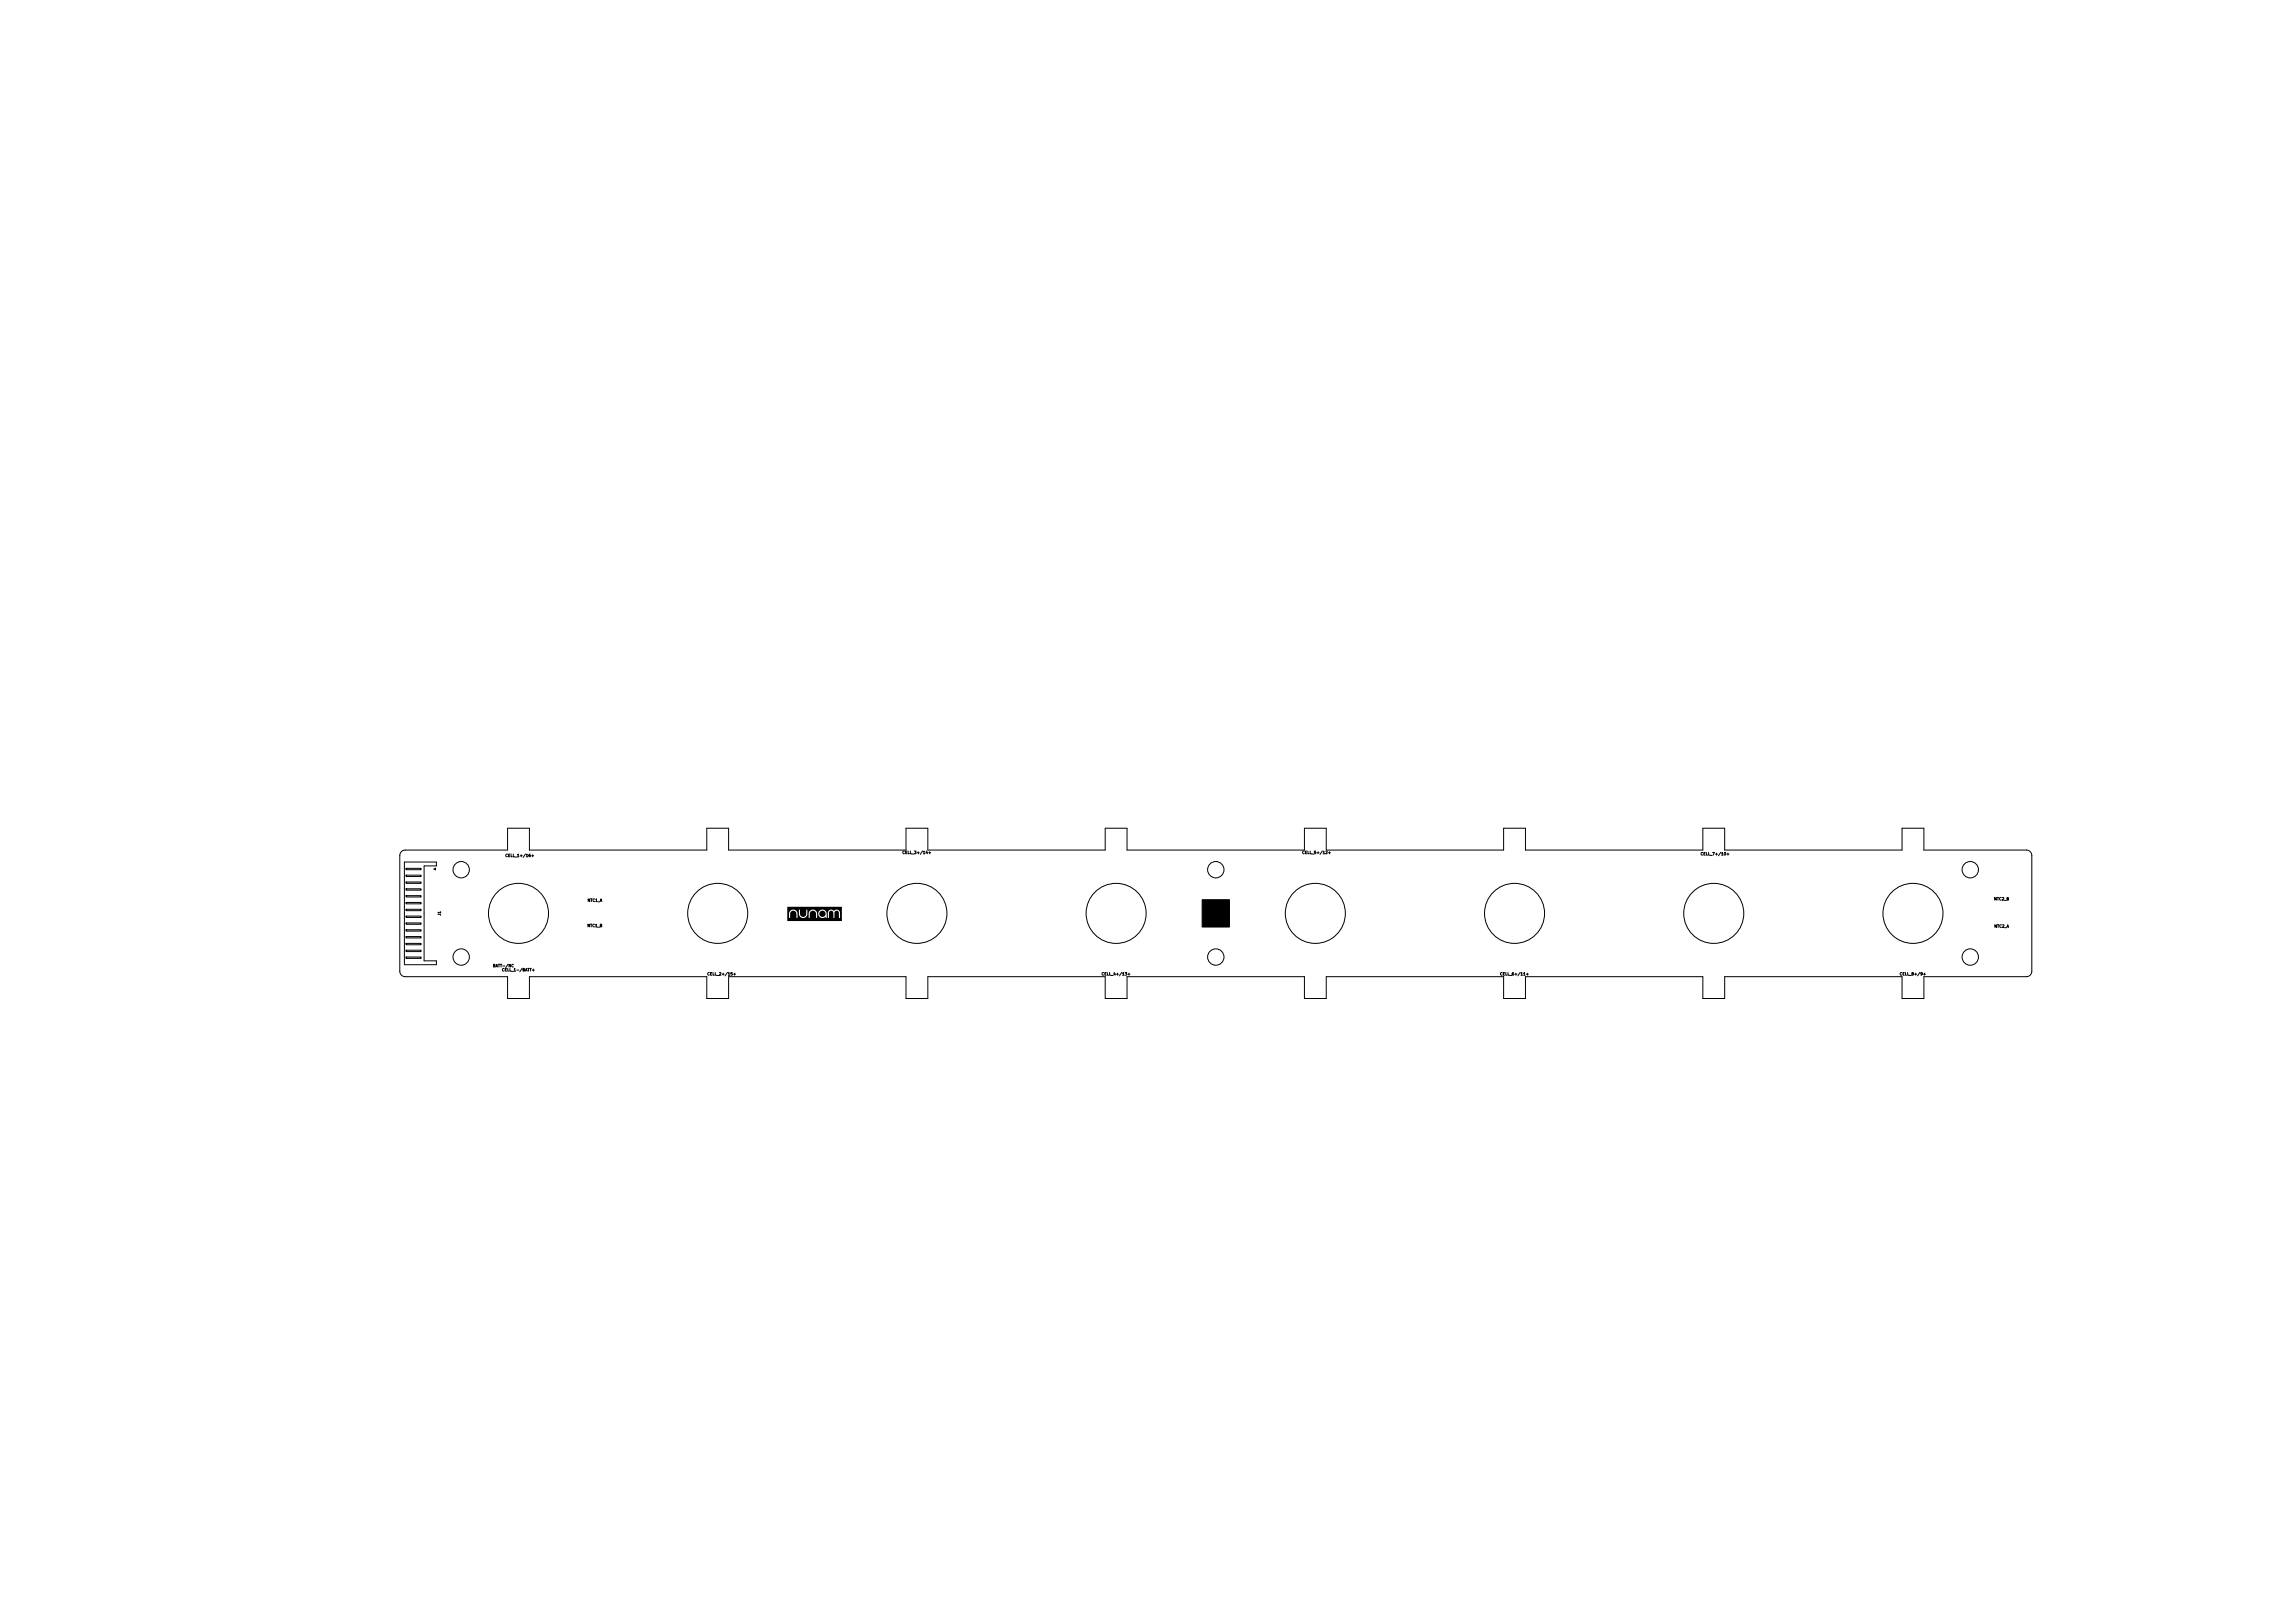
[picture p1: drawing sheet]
<svg xmlns="http://www.w3.org/2000/svg" width="841mm" height="594mm" viewBox="0 0 841 594" stroke-linecap="round" stroke-linejoin="round" font-family="sans-serif">
<defs><g id="words">
<g font-size="1">
<text x="185" y="314.3">CELL_1+/16+</text>
<text x="330.5" y="313.2">CELL_3+/14+</text>
<text x="477" y="313.2">CELL_5+/12+</text>
<text x="623" y="313.7">CELL_7+/10+</text>
<text x="161.8" y="335.7" transform="rotate(-90 161.8 335.7)">J1</text>
<text x="215.2" y="330.7">NTC1_A</text>
<text x="730.6" y="330.2">NTC2_B</text>
<text x="215.1" y="340">NTC1_B</text>
<text x="730.7" y="340.2">NTC2_A</text>
<text x="180.5" y="354.7">BATT-/NC</text>
<text x="183.8" y="356.2">CELL_1-/BATT+</text>
<text x="259" y="357.7">CELL_2+/15+</text>
<text x="403.5" y="357.7">CELL_4+/13+</text>
<text x="549.5" y="357.7">CELL_6+/11+</text>
<text x="696" y="357.7">CELL_8+/9+</text>
</g>
</g></defs>
<g fill="#000">
<path d="M288.5 332.3h20v5.2h-20v-1.6h.6l.1 .5 .3-.1 .1-1.8a1.3 1.3 0 0 1 1.8-.4 1.3 1.3 0 0 1 .4 1.7l.3 .6 .2-.9a1.8 1.8 0 0 0-1-2.1h1.4v.8a1.66 1.66 0 0 0 .5 1.7 1.66 1.66 0 0 0 1.7 .4h1.8l.1-1.8a1.23 1.23 0 0 1 1.6-.6 1.23 1.23 0 0 1 .6 1.6l.1 .8 .2 .1 .1-1.5 .4 .2a1.56 1.56 0 0 0 1.1 1.3 1.56 1.56 0 0 0 1.7-.5l.1 .5h1l.1-2.1 .4-.5 .5-.1 .6 .5 .1 2.1 .3 .1 .1-2.1a.94 .94 0 0 1 1.3-.3 .94 .94 0 0 1 .3 1.3l.2 1.1 .2-1.3a1.3 1.3 0 0 0-.5-1.6 1.3 1.3 0 0 0-1.7 .3 1.37 1.37 0 0 0-1.8-.2 1.37 1.37 0 0 0-.4 1.7v1h-.5v-1.7a1.57 1.57 0 0 0-1.7-1.3 1.57 1.57 0 0 0-1.4 1.6l-.4-.1a1.6 1.6 0 0 0-1.9-1.4 1.6 1.6 0 0 0-1.2 2.1v.8h-1.4a1.8 1.8 0 0 0 1-2.1l-.2-.9-.2 .1-.1 .7a1.24 1.24 0 0 1-.6 1.8 1.24 1.24 0 0 1-1.6-1l-.2-1.6-1.7 .1a1.84 1.84 0 0 0-2.2 2.5h-.6z"/>
<circle cx="301.4" cy="334.9" r="1.15"/>
</g>
<path d="M440.5 329.7h10v10h-10z" fill="#000" stroke="#000" stroke-width=".37"/>
<g fill="none" stroke="#000" stroke-width=".37">
<path d="M147.1 312.1l1.4-.6h37.5v-8h8v8h65v-8h8v8h65v-8h8v8h65v-8h8v8h65v-8h8v8h65v-8h8v8h65v-8h8v8h65v-8h8v8h37.6a2 2 0 0 1 1.9 2l.1 42.4a2 2 0 0 1-2 2h-37.6v8h-8v-8h-65v8h-8v-8h-65v8h-8v-8h-65v8h-8v-8h-65v8h-8v-8h-65v8h-8v-8h-65v8h-8v-8h-65v8h-8v-8h-37.5a2 2 0 0 1-2-2v-42.4zM148.2 315.9h11.7v1.4h-4.5v34.8h4.5v1.4h-11.7zM148.8 318.2h5.5v.5h-5.5zM159 318.4l.6-.3v.6zM148.8 320.7h5.5v.5h-5.5zM148.8 323.2h5.5v.5h-5.5zM148.8 325.7h5.5v.5h-5.5zM148.8 328.2h5.5v.5h-5.5zM148.8 330.7h5.5v.5h-5.5zM148.8 333.2h5.5v.5h-5.5zM148.8 335.7h5.5v.5h-5.5zM148.8 338.2h5.5v.5h-5.5z"/>
<path d="M148.8 340.7h5.5v.5h-5.5zM148.8 343.2h5.5v.5h-5.5zM148.8 345.7h5.5v.5h-5.5zM148.8 348.2h5.5v.5h-5.5zM148.8 350.7h5.5v.5h-5.5z"/>
<circle cx="169" cy="318.7" r="3"/>
<circle cx="445.5" cy="318.7" r="3"/>
<circle cx="722" cy="318.7" r="3"/>
<circle cx="190" cy="334.7" r="11"/>
<circle cx="263" cy="334.7" r="11"/>
<circle cx="336" cy="334.7" r="11"/>
<circle cx="409" cy="334.7" r="11"/>
<circle cx="482" cy="334.7" r="11"/>
<circle cx="555" cy="334.7" r="11"/>
<circle cx="628" cy="334.7" r="11"/>
<circle cx="701" cy="334.7" r="11"/>
<circle cx="169" cy="350.7" r="3"/>
<circle cx="445.5" cy="350.7" r="3"/>
<circle cx="722" cy="350.7" r="3"/>
</g>
<use href="#words"/>
</svg>
